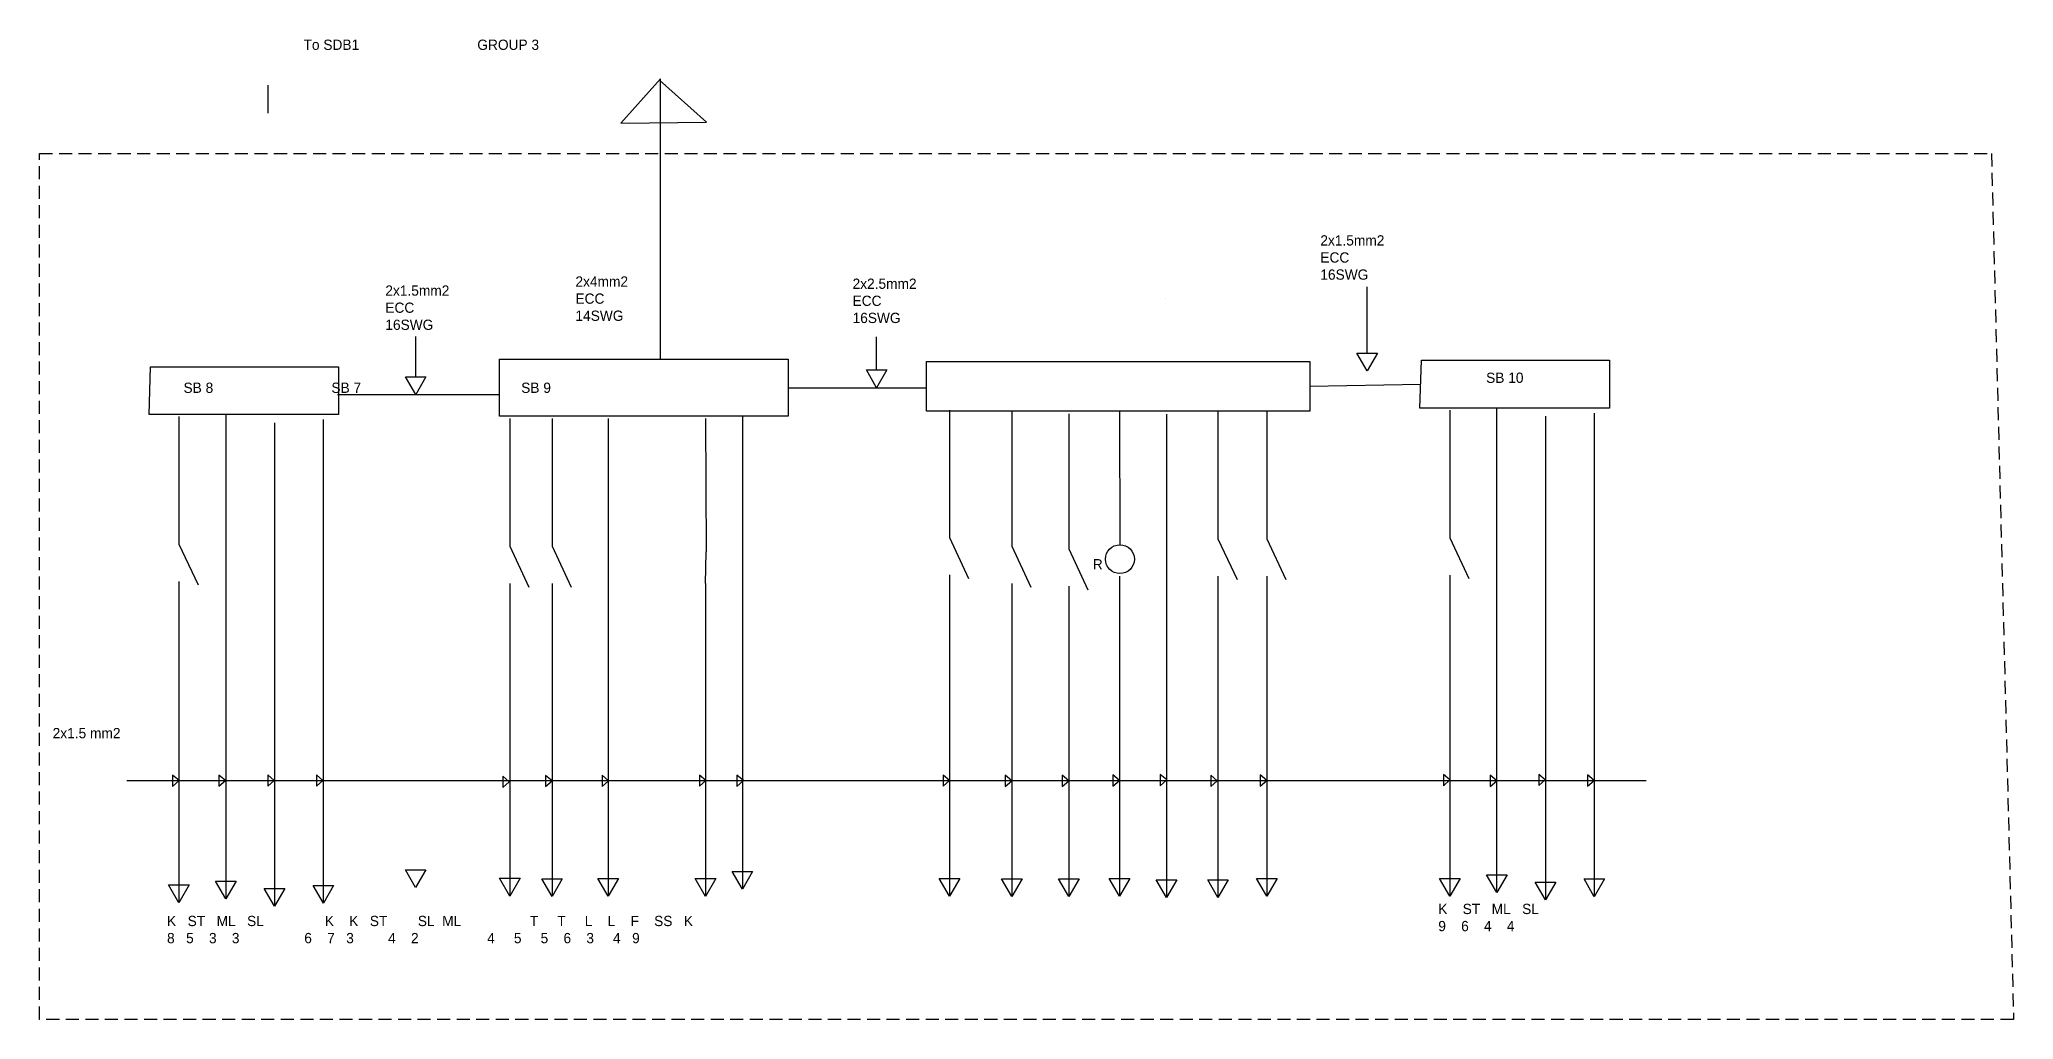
# Model space of a CAD drawing. Header units: millimetres. Extents: x 1150 to 3916, y 916 to 1169.
# Drawn here: x 2280.7 to 2761.7, y 916.6 to 1155.5 of the extents above; entities that cross this region are included whole.
import ezdxf

# ---------------------------------------------------------------- set-up
doc = ezdxf.new("R2010")
doc.units = ezdxf.units.MM
doc.linetypes.add('HIDDEN2', pattern=[4.7625, 3.175, -1.5875])

msp = doc.modelspace()

# ---------------------------------------------------------------- linework, layer by layer
for p, q in [((2432.01, 1145.83), (2422.33, 1135.03)), ((2443.18, 1135.33), (2431.77, 1145.56)), ((2432.01, 1077.58), (2432.01, 1145.83)), ((2336.27, 1144.31), (2336.27, 1137.5)), ((2422.33, 1135.03), (2443.18, 1135.33)), ((2555.12, 1092.36), (2555.12, 1092.36)), ((2604.21, 1079.05), (2604.21, 1095.19)), ((2372.35, 1073.23), (2372.35, 1083.06)), ((2484.68, 1074.94), (2484.68, 1083)), ((2601.71, 1079.05), (2606.71, 1079.05)), ((2604.21, 1074.72), (2601.71, 1079.05)), ((2606.71, 1079.05), (2604.21, 1074.72)), ((2369.85, 1073.23), (2374.85, 1073.23)), ((2372.35, 1068.9), (2369.85, 1073.23)), ((2374.85, 1073.23), (2372.35, 1068.9)), ((2482.18, 1074.94), (2487.18, 1074.94)), ((2484.68, 1070.6), (2482.18, 1074.94)), ((2487.18, 1074.94), (2484.68, 1070.6)), ((2353.25, 1068.9), (2392.8, 1068.9)), ((2463.08, 1070.6), (2496.81, 1070.6)), ((2590.21, 1070.93), (2617.28, 1071.45)), ((2314.64, 1063.58), (2314.64, 1032.47)), ((2326.04, 1063.87), (2326.04, 946.04)), ((2451.95, 1063.63), (2451.95, 948.43)), ((2502.45, 1065.16), (2502.45, 1034.06)), ((2517.63, 1064.88), (2517.63, 1031.96)), ((2531.5, 1064.2), (2531.5, 1031.29)), ((2543.85, 1064.83), (2543.97, 1032.33)), ((2555.3, 1064.18), (2555.3, 946.35)), ((2567.86, 1064.86), (2567.86, 1033.76)), ((2579.74, 1064.88), (2579.74, 1033.78)), ((2624.38, 1065.15), (2624.38, 1034.04)), ((2635.77, 1065.44), (2635.77, 947.61)), ((2647.66, 1063.63), (2647.66, 945.8)), ((2659.54, 1064.41), (2659.54, 946.57)), ((2337.92, 1062.06), (2337.92, 944.23)), ((2349.8, 1062.84), (2349.8, 945.01)), ((2395.25, 1063.07), (2395.25, 1031.96)), ((2405.57, 1063.07), (2405.57, 1031.96)), ((2419.27, 1063.07), (2419.27, 1022.86)), ((2442.96, 1063.07), (2443.09, 1030.56)), ((2314.64, 1032.47), (2319.3, 1022.53)), ((2395.25, 1031.96), (2399.9, 1022.02)), ((2405.57, 1031.96), (2410.22, 1022.02)), ((2442.96, 1022.86), (2443.09, 1030.56)), ((2502.45, 1034.06), (2507.1, 1024.12)), ((2517.63, 1031.96), (2522.28, 1022.02)), ((2531.5, 1031.29), (2536.16, 1021.35)), ((2567.86, 1033.76), (2572.51, 1023.82)), ((2579.74, 1033.78), (2584.4, 1023.83)), ((2624.38, 1034.04), (2629.03, 1024.1)), ((2502.45, 1024.96), (2502.45, 976.97)), ((2624.38, 1024.94), (2624.38, 976.95)), ((2314.64, 1023.38), (2314.64, 975.39)), ((2395.25, 1022.86), (2395.25, 974.87)), ((2405.57, 1022.86), (2405.57, 974.87)), ((2419.27, 1022.86), (2419.27, 974.87)), ((2442.96, 1022.86), (2442.96, 974.87)), ((2517.63, 1022.86), (2517.63, 974.87)), ((2531.5, 1022.19), (2531.5, 974.2)), ((2543.85, 1024.63), (2543.85, 976.64)), ((2567.86, 1024.66), (2567.86, 976.67)), ((2579.74, 1024.68), (2579.74, 976.69)), ((2502.45, 976.97), (2502.45, 946.69)), ((2543.85, 976.64), (2543.85, 946.69)), ((2567.86, 976.67), (2567.86, 946.39)), ((2579.74, 976.69), (2579.74, 950.02)), ((2624.38, 976.95), (2624.38, 946.67)), ((2301.94, 974.87), (2583.99, 974.87)), ((2314.69, 974.83), (2313.11, 976.16)), ((2313.11, 976.16), (2313.11, 973.42)), ((2313.11, 973.42), (2314.69, 974.83)), ((2314.64, 975.39), (2314.64, 945.1)), ((2325.96, 974.85), (2324.37, 976.19)), ((2324.37, 976.19), (2324.37, 973.45)), ((2324.37, 973.45), (2325.96, 974.85)), ((2337.85, 974.9), (2336.27, 976.24)), ((2336.27, 976.24), (2336.27, 973.5)), ((2336.27, 973.5), (2337.85, 974.9)), ((2349.74, 974.9), (2348.16, 976.24)), ((2348.16, 976.24), (2348.16, 973.5)), ((2348.16, 973.5), (2349.74, 974.9)), ((2395.13, 974.58), (2393.55, 975.92)), ((2393.55, 975.92), (2393.55, 973.17)), ((2393.55, 973.17), (2395.13, 974.58)), ((2395.25, 974.87), (2395.25, 946.69)), ((2405.56, 974.78), (2403.98, 976.12)), ((2403.98, 976.12), (2403.98, 973.38)), ((2403.98, 973.38), (2405.56, 974.78)), ((2405.57, 974.87), (2405.57, 946.64)), ((2419.33, 974.81), (2417.75, 976.15)), ((2417.75, 976.15), (2417.75, 973.41)), ((2417.75, 973.41), (2419.33, 974.81)), ((2419.27, 974.87), (2419.27, 946.72)), ((2443.08, 974.86), (2441.5, 976.2)), ((2441.5, 976.2), (2441.5, 973.46)), ((2441.5, 973.46), (2443.08, 974.86)), ((2442.96, 974.87), (2442.96, 946.67)), ((2452.2, 974.84), (2450.62, 976.18)), ((2450.62, 976.18), (2450.62, 973.44)), ((2450.62, 973.44), (2452.2, 974.84)), ((2502.47, 974.87), (2500.89, 976.2)), ((2500.89, 976.2), (2500.89, 973.46)), ((2500.89, 973.46), (2502.47, 974.87)), ((2517.59, 974.82), (2516.01, 976.15)), ((2516.01, 976.15), (2516.01, 973.41)), ((2516.01, 973.41), (2517.59, 974.82)), ((2517.63, 974.87), (2517.63, 946.69)), ((2531.5, 974.8), (2529.92, 976.14)), ((2529.92, 976.14), (2529.92, 973.4)), ((2529.92, 973.4), (2531.5, 974.8)), ((2531.5, 974.2), (2531.5, 946.69)), ((2543.84, 974.89), (2542.25, 976.23)), ((2542.25, 976.23), (2542.25, 973.48)), ((2542.25, 973.48), (2543.84, 974.89)), ((2555.36, 975), (2553.78, 976.33)), ((2553.78, 976.33), (2553.78, 973.59)), ((2553.78, 973.59), (2555.36, 975)), ((2567.69, 974.8), (2566.11, 976.14)), ((2566.11, 976.14), (2566.11, 973.4)), ((2566.11, 973.4), (2567.69, 974.8)), ((2579.75, 974.87), (2578.17, 976.21)), ((2578.17, 976.21), (2578.17, 973.46)), ((2578.17, 973.46), (2579.75, 974.87)), ((2583.99, 974.87), (2594.34, 974.87)), ((2594.34, 974.87), (2672.18, 974.87)), ((2624.4, 974.99), (2622.81, 976.32)), ((2622.81, 976.32), (2622.81, 973.58)), ((2622.81, 973.58), (2624.4, 974.99)), ((2635.81, 974.8), (2634.23, 976.14)), ((2634.23, 976.14), (2634.23, 973.39)), ((2634.23, 973.39), (2635.81, 974.8)), ((2647.63, 975.02), (2646.05, 976.36)), ((2646.05, 976.36), (2646.05, 973.61)), ((2646.05, 973.61), (2647.63, 975.02)), ((2659.52, 974.89), (2657.94, 976.22)), ((2657.94, 976.22), (2657.94, 973.48)), ((2657.94, 973.48), (2659.52, 974.89)), ((2369.83, 953.08), (2374.83, 953.08)), ((2372.33, 948.75), (2369.83, 953.08)), ((2374.83, 953.08), (2372.33, 948.75)), ((2449.45, 952.68), (2454.45, 952.68)), ((2451.95, 948.35), (2449.45, 952.68)), ((2454.45, 952.68), (2451.95, 948.35)), ((2312.13, 949.4), (2317.13, 949.4)), ((2314.63, 945.07), (2312.13, 949.4)), ((2317.13, 949.4), (2314.63, 945.07)), ((2323.57, 950.33), (2328.57, 950.33)), ((2326.07, 946), (2323.57, 950.33)), ((2328.57, 950.33), (2326.07, 946)), ((2335.45, 948.53), (2340.45, 948.53)), ((2337.95, 944.2), (2335.45, 948.53)), ((2340.45, 948.53), (2337.95, 944.2)), ((2347.34, 949.3), (2352.34, 949.3)), ((2349.84, 944.97), (2347.34, 949.3)), ((2352.34, 949.3), (2349.84, 944.97)), ((2392.77, 951.03), (2397.77, 951.03)), ((2395.27, 946.7), (2392.77, 951.03)), ((2397.77, 951.03), (2395.27, 946.7)), ((2403.07, 950.92), (2408.07, 950.92)), ((2405.57, 946.59), (2403.07, 950.92)), ((2408.07, 950.92), (2405.57, 946.59)), ((2416.76, 951.02), (2421.76, 951.02)), ((2419.26, 946.69), (2416.76, 951.02)), ((2421.76, 951.02), (2419.26, 946.69)), ((2440.46, 950.95), (2445.46, 950.95)), ((2442.96, 946.62), (2440.46, 950.95)), ((2445.46, 950.95), (2442.96, 946.62)), ((2499.93, 950.99), (2504.93, 950.99)), ((2502.43, 946.66), (2499.93, 950.99)), ((2504.93, 950.99), (2502.43, 946.66)), ((2515.14, 950.93), (2520.14, 950.93)), ((2517.64, 946.6), (2515.14, 950.93)), ((2520.14, 950.93), (2517.64, 946.6)), ((2529, 950.93), (2534, 950.93)), ((2531.5, 946.6), (2529, 950.93)), ((2534, 950.93), (2531.5, 946.6)), ((2541.35, 951), (2546.35, 951)), ((2543.85, 946.67), (2541.35, 951)), ((2546.35, 951), (2543.85, 946.67)), ((2552.83, 950.65), (2557.83, 950.65)), ((2555.33, 946.32), (2552.83, 950.65)), ((2557.83, 950.65), (2555.33, 946.32)), ((2565.35, 950.68), (2570.35, 950.68)), ((2567.85, 946.35), (2565.35, 950.68)), ((2570.35, 950.68), (2567.85, 946.35)), ((2577.25, 950.99), (2582.25, 950.99)), ((2579.75, 946.66), (2577.25, 950.99)), ((2579.74, 950.02), (2579.74, 946.69)), ((2582.25, 950.99), (2579.75, 946.66)), ((2621.87, 950.97), (2626.87, 950.97)), ((2624.37, 946.64), (2621.87, 950.97)), ((2626.87, 950.97), (2624.37, 946.64)), ((2633.31, 951.9), (2638.31, 951.9)), ((2635.81, 947.57), (2633.31, 951.9)), ((2638.31, 951.9), (2635.81, 947.57)), ((2645.19, 950.09), (2650.19, 950.09)), ((2647.69, 945.76), (2645.19, 950.09)), ((2650.19, 950.09), (2647.69, 945.76)), ((2657.07, 950.87), (2662.07, 950.87)), ((2659.57, 946.54), (2657.07, 950.87)), ((2662.07, 950.87), (2659.57, 946.54))]:
    msp.add_line(p, q)
at = {"linetype": 'HIDDEN2'}
msp.add_lwpolyline([(2280.65, 1127.71), (2756.36, 1127.71), (2761.74, 916.61), (2280.65, 916.61)], close=True, dxfattribs=at)
for points in [[(2307.74, 1075.71), (2353.52, 1075.71), (2353.52, 1064.05), (2307.35, 1064.05)], [(2392.8, 1077.58), (2463.08, 1077.58), (2463.08, 1063.63), (2392.8, 1063.63)], [(2496.81, 1076.99), (2590.21, 1076.99), (2590.21, 1064.88), (2496.81, 1064.88)], [(2617.48, 1077.28), (2663.25, 1077.28), (2663.25, 1065.62), (2617.08, 1065.62)]]:
    msp.add_lwpolyline(points, close=True)
msp.add_circle((2543.97, 1028.81), 3.52)

# ---------------------------------------------------------------- texts
at = {"char_height": 2.5, "attachment_point": 1}
for s, insert, width in [('\\P \\P                                                 To SDB1                               GROUP 3', (2299.49, 1163.76), 155.7154), (' 2x1.5mm2\\P ECC\\P 16SWG', (2591.88, 1107.75), 24.0235), ('\\P\\P2x4mm2\\PECC\\P14SWG', (2411.27, 1106.06), 29.9125), (' 2x2.5mm2\\P ECC\\P 16SWG', (2477.88, 1097.19), 27.9915), ('\\P\\P\\P\\pt2.5,5; 2x1.5mm2\\P\\ptz; ECC\\P 16SWG', (2364.01, 1108.02), 31.2778), ('        SB 10', (2625.78, 1074.27), 31.9588), ('\\P\\P\\P\\P\\P         SB 8                               SB 7                                          SB 9', (2307.39, 1092.67), 248.8227), ('\\P   R', (2534.56, 1032.99), 18.2776), ('2x1.5 mm2 ^I', (2283.86, 987.66), 22.9248), ('K    ST   ML   SL\\P9    6    4    4', (2621.55, 944.81), 41.9789), ('\\P                                                                                       \\P                                                                                    \\P K   ST   ML   SL                K    K   ST        SL  ML                  T     T     L    L    F    SS   K\\P 8   5    3    3                 6    7   3         4    2                  4     5     5    6    3     4   9\\P                                           ', (2310.81, 954.38), 287.711)]:
    msp.add_mtext(s, dxfattribs=dict(at, insert=insert, width=width))

doc.saveas('drawing.dxf')
